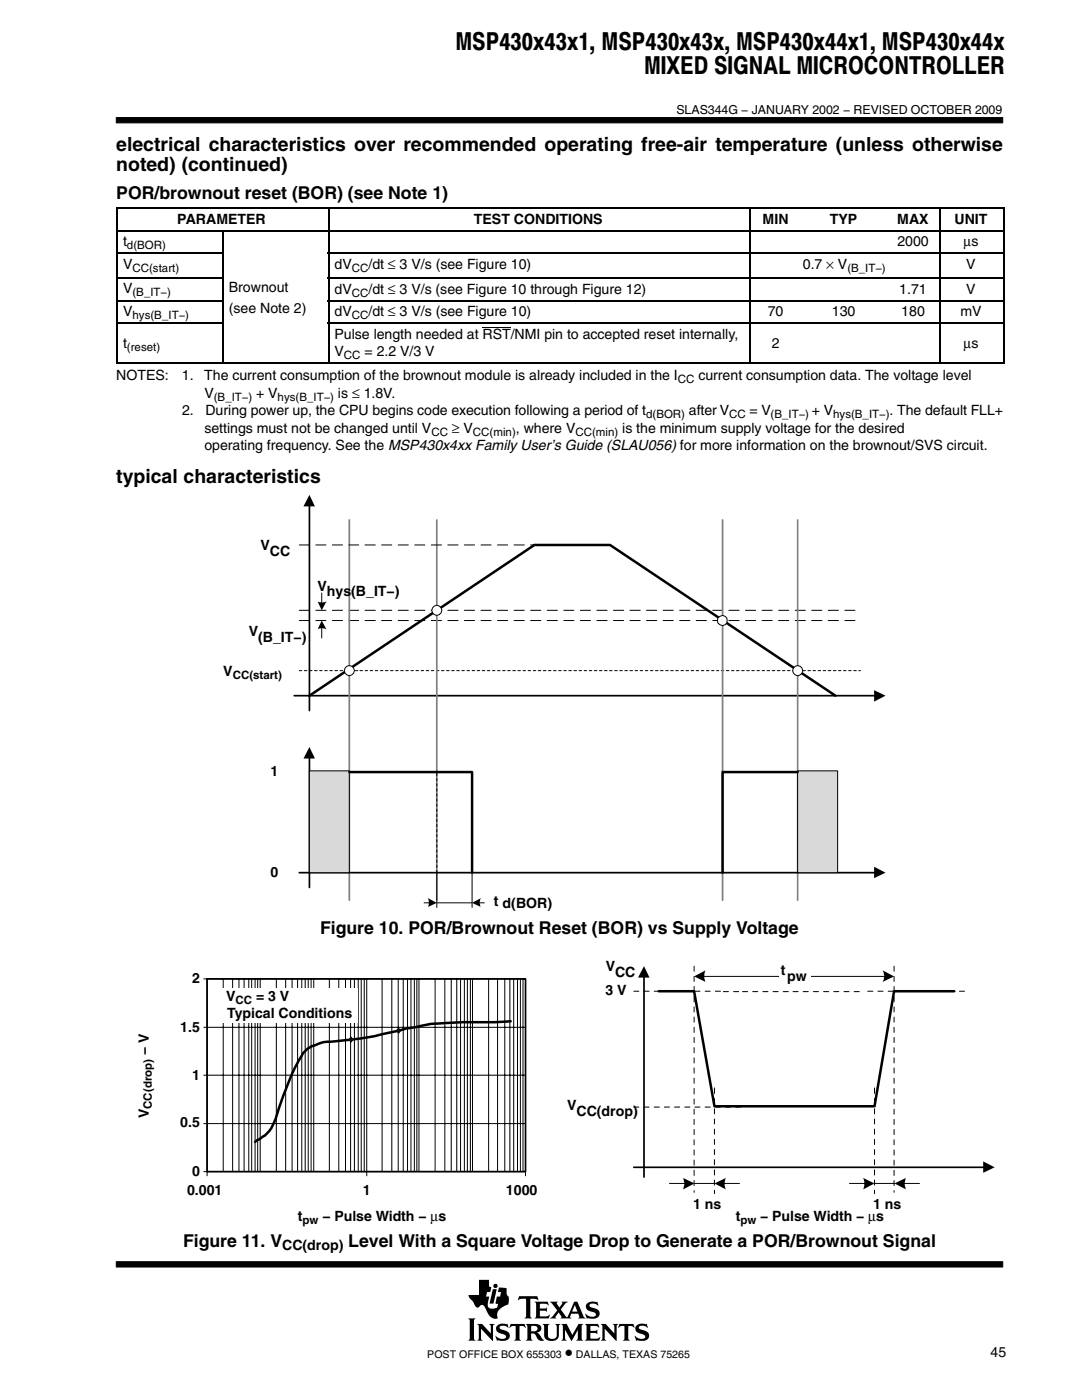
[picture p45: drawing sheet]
<svg xmlns="http://www.w3.org/2000/svg" width="216mm" height="279mm" viewBox="0 0 216 279" stroke-linecap="round" stroke-linejoin="round" font-family="sans-serif">
<defs><g id="words">
<g font-size="4.9">
<text x="90.9" y="9.9">MSP430x43x1, MSP430x43x, MSP430x44x1, MSP430x44x</text>
<text x="128.5" y="14.8">MIXED SIGNAL MICROCONTROLLER</text>
</g>
<g font-size="3.9">
<text x="23.2" y="30.2">electrical characteristics over recommended operating free-air temperature (unless otherwise</text>
<text x="23.2" y="34.1">noted) (continued)</text>
<text x="23.2" y="96.3">typical characteristics</text>
</g>
<g font-size="3.5">
<text x="23.2" y="39.8">POR/brownout reset (BOR) (see Note 1)</text>
<text x="63.9" y="186.4">Figure 10. POR/Brownout Reset (BOR) vs Supply Voltage</text>
<text x="36.5" y="248.8">Figure 11. V</text>
<text x="69.5" y="248.8">Level With a Square Voltage Drop to Generate a POR/Brownout Signal</text>
<text x="112.7" y="271">•</text>
</g>
<g font-size="2.8">
<text x="35.4" y="44.7">PARAMETER</text>
<text x="94.6" y="44.7">TEST CONDITIONS</text>
<text x="152.2" y="44.7">MIN</text>
<text x="165.6" y="44.7">TYP</text>
<text x="179" y="44.7">MAX</text>
<text x="190.5" y="44.7">UNIT</text>
<text x="24.6" y="49.1">t</text>
<text x="24.6" y="53.7">V</text>
<text x="66.8" y="53.7">dV</text>
<text x="73.5" y="53.7">/dt ≤ 3 V/s (see Figure 10)</text>
<text x="160.2" y="53.7">0.7 × V</text>
<text x="179.1" y="49.1">2000</text>
<text x="192.2" y="49.1">µs</text>
<text x="192.8" y="53.7">V</text>
<text x="24.6" y="58.5">V</text>
<text x="45.7" y="58.2">Brownout</text>
<text x="66.8" y="58.6">dV</text>
<text x="73.5" y="58.6">/dt ≤ 3 V/s (see Figure 10 through Figure 12)</text>
<text x="179.4" y="58.6">1.71</text>
<text x="192.8" y="58.6">V</text>
<text x="24.6" y="63">V</text>
<text x="45.7" y="62.4">(see Note 2)</text>
<text x="66.8" y="63">dV</text>
<text x="73.5" y="63">/dt ≤ 3 V/s (see Figure 10)</text>
<text x="153.2" y="63">70</text>
<text x="166" y="63">130</text>
<text x="179.8" y="63">180</text>
<text x="191.6" y="63">mV</text>
<text x="24.6" y="69.4">t</text>
<text x="66.8" y="71.1">V</text>
<text x="66.8" y="67.6">Pulse length needed at RST/NMI pin to accepted reset internally,</text>
<text x="72.7" y="71.1">= 2.2 V/3 V</text>
<text x="154" y="69.4">2</text>
<text x="192.2" y="69.4">µs</text>
<text x="23.2" y="75.8">NOTES:</text>
<text x="36.3" y="75.8">1.</text>
<text x="40.7" y="75.8">The current consumption of the brownout module is already included in the I</text>
<text x="139.4" y="75.8">current consumption data. The voltage level</text>
<text x="36.3" y="82.9">2.</text>
<text x="40.8" y="79.3">V</text>
<text x="41" y="82.9">During power up, the CPU begins code execution following a period of t</text>
<text x="51.1" y="79.3">+ V</text>
<text x="67.4" y="79.3">is ≤ 1.8V.</text>
<text x="137.5" y="82.9">after V</text>
<text x="149.6" y="82.9">= V</text>
<text x="162" y="82.9">+ V</text>
<text x="177.5" y="82.9">. The default FLL+</text>
<text x="40.8" y="86.4">settings must not be changed until V</text>
<text x="40.8" y="89.9">operating frequency. See the MSP430x4xx Family User’s Guide (SLAU056) for more information on the brownout/SVS circuit.</text>
<text x="90.2" y="86.4">≥ V</text>
<text x="102.9" y="86.4">, where V</text>
<text x="124.2" y="86.4">is the minimum supply voltage for the desired</text>
<text x="52" y="109.9">V</text>
<text x="53.9" y="111">CC</text>
<text x="63.4" y="117.9">V</text>
<text x="65.2" y="119">hys(B_IT−)</text>
<text x="49.6" y="126.9">V</text>
<text x="51.5" y="128.1">(B_IT−)</text>
<text x="44.6" y="134.9">V</text>
<text x="54" y="154.9">1</text>
<text x="54" y="175">0</text>
<text x="98.5" y="180.8">t d(BOR)</text>
<text x="38.3" y="196.2">2</text>
<text x="120.9" y="193.8">V</text>
<text x="122.7" y="195">CC</text>
<text x="155.8" y="194.6">t</text>
<text x="157.1" y="195.8">pw</text>
<text x="45.1" y="199.7">V</text>
<text x="45.3" y="203.2">Typical Conditions</text>
<text x="51.1" y="199.7">= 3 V</text>
<text x="120.8" y="198.7">3 V</text>
<text x="36" y="206">1.5</text>
<text x="29.7" y="210.6" transform="rotate(-90 29.7 210.6)">− V</text>
<text x="38.3" y="215.4">1</text>
<text x="113.2" y="221.4">V</text>
<text x="29.7" y="223.2" transform="rotate(-90 29.7 223.2)">V</text>
<text x="36" y="225">0.5</text>
<text x="115" y="222.6">CC(drop)</text>
<text x="37.3" y="238.6">0.001</text>
<text x="38.3" y="234.7">0</text>
<text x="72.4" y="238.6">1</text>
<text x="101" y="238.6">1000</text>
<text x="59.4" y="243.7">t</text>
<text x="64.3" y="243.7">− Pulse Width − µs</text>
<text x="138.3" y="241.4">1 ns</text>
<text x="146.8" y="243.7">t</text>
<text x="151.7" y="243.7">− Pulse Width − µs</text>
<text x="174.2" y="241.4">1 ns</text>
<text x="56.3" y="249.5">CC(drop)</text>
<text x="197.6" y="270.8">45</text>
</g>
<text font-size="2.5" x="135" y="22.7">SLAS344G − JANUARY 2002 − REVISED OCTOBER 2009</text>
<g font-size="2.3">
<text x="25.3" y="49.7">d(BOR)</text>
<text x="26.4" y="54.3">CC(start)</text>
<text x="26.4" y="59.1">(B_IT−)</text>
<text x="70.2" y="54.3">CC</text>
<text x="70.2" y="59.2">CC</text>
<text x="169.1" y="54.3">(B_IT−)</text>
<text x="26.4" y="63.6">hys(B_IT−)</text>
<text x="70.2" y="63.6">CC</text>
<text x="25.3" y="70">(reset)</text>
<text x="68.6" y="71.7">CC</text>
<text x="135.3" y="76.4">CC</text>
<text x="42.7" y="79.9">(B_IT−)</text>
<text x="55.4" y="79.9">hys(B_IT−)</text>
<text x="128.9" y="83.5">d(BOR)</text>
<text x="145.5" y="83.5">CC</text>
<text x="153.8" y="83.5">(B_IT−)</text>
<text x="166.2" y="83.5">hys(B_IT−)</text>
<text x="86.1" y="87">CC</text>
<text x="94.4" y="87">CC(min)</text>
<text x="114.8" y="87">CC(min)</text>
<text x="46.4" y="135.6">CC(start)</text>
<text x="47" y="200.3">CC</text>
<text x="30.3" y="221.3" transform="rotate(-90 30.3 221.3)">CC(drop)</text>
<text x="60.4" y="244.4">pw</text>
<text x="147.7" y="244.4">pw</text>
</g>
<g font-size="2.1">
<text x="85.3" y="271">POST OFFICE BOX 655303</text>
<text x="114.9" y="271">DALLAS, TEXAS 75265</text>
</g>
</g></defs>
<g fill="#000" stroke="#000" stroke-width=".2">
<path d="M23.2 23.5h176.9v1h-176.9z" fill-rule="evenodd"/>
<path d="M23.2 251.8h176.9v1.1h-176.9z" fill-rule="evenodd"/>
</g>
<g fill="#000">
<path d="M98.3 257.3h.8l-.6 2.9h-.8z"/>
<path d="M93.4 263.1h1.5l-.3 .4v3.7l.3 .4h-1.5l.3-.4v-3.7z" fill-rule="evenodd"/>
<path d="M95.2 264.2h1l1.7 1.9v-1.5l-.3-.4h1.1l-.3 .4v3l-2.4-2.4v2l.3 .4h-1.1l.3-.6v-2.3z" fill-rule="evenodd"/>
<path d="M95.6 255.4h2v1.3l.4 .2-.2 1h-.6l-.2 .9h.6l-.3 1.2 .1 .7a.9 .9 0 0 0 1.2 .4l.6-.1 .2-.8-.5-.1 .2-1.3h.7l.2-.9h-.7l.3-1 1.5 .2v1.1l.2 .4 .2 .2v.7a.81 .81 0 0 1-.6 1 2.73 2.73 0 0 0-1.7 1.7l.1 .9h-.1a1.81 1.81 0 0 1-2.1-1.5l-.3-.6a.7 .7 0 0 0-.6-.6 .7 .7 0 0 0-.7 .5 1.12 1.12 0 0 1-1.1-1l-.7-.8-.2-.7h2.1z" fill-rule="evenodd"/>
<path d="M99.2 264.6a1.71 1.71 0 0 1 1.7-.4l.2 .1 .1-.1 .3 .8-.6-.3-.8-.1a.41 .41 0 0 0-.4 .5 .41 .41 0 0 0 .5 .3 1.29 1.29 0 0 1 1.5 1.4 1.08 1.08 0 0 1-1.2 .8l-1.1-.1-.2 .1-.4-1 .8 .5 .5 .1 .6-.1 .3-.2a.72 .72 0 0 0-.9-.7 .99 .99 0 0 1-1-.5 .99 .99 0 0 1 .1-1.1z" fill-rule="evenodd"/>
<path d="M101.9 264.2h2.8l.2 .8-.7-.4h-.4l-.1 .2v2.4l.3 .4h-1.4l.3-.4v-2.4l-.1-.2h-.5l-.7 .4z" fill-rule="evenodd"/>
<path d="M103.6 258.7h3.6l.2 .8-.4-.3-1.2 .1v3.5l.3 .3h-1.4l.2-.2 .1-.3v-3.2l-.1-.2h-.8l-.7 .3z" fill-rule="evenodd"/>
<path d="M104.9 264.2h1.9a.9 .9 0 0 1 1 .4 .9 .9 0 0 1 0 1.1l-.7 .2 .5 .4 .9 1.2a1.2 1.2 0 0 1-1.6-1l-.3-.3-.6-.1v1l.3 .5h-1.4l.3-.6v-2.3z" fill-rule="evenodd"/>
<path d="M106.7 259.8h2.6l.1 .7-.5-.3-1.2 .1v.8h1.1l.3-.2v.9l-.4-.2h-1v1l.2 .1h1.2l.5-.3h.1l-.2 .7h-2.8l.3-.5v-2.3z" fill-rule="evenodd"/>
<path d="M108.3 264.2h1.3l-.3 .4v2a.65 .65 0 0 0 .7 .6h.6l.4-.4 .1-2.1-.3-.5h1l-.3 .4v1.8a1.54 1.54 0 0 1-2.4 1l-.5-.7v-2.1z" fill-rule="evenodd"/>
<path d="M112 264.2h1.1l1.1 2.2 1.2-2.2h1l-.3 .4v2.6l.3 .4h-1.4l.3-.4v-1.8l-1.3 2.2-1.3-2.2v1.7l.4 .5h-1.1l.3-.6v-2.3z" fill-rule="evenodd"/>
<path d="M109.7 259.8h1.6l-.2 .3 .5 .8 .6-.8-.1-.3h1.2l-.4 .3-1 1.2 1.2 1.6 1.5-3.1h.6l1.2 2.9 .4 .4-1.4-.1a.22 .22 0 0 0 .2-.1 .22 .22 0 0 0 0-.3l-.2-.4h-1.4l-.2 .7 .2 .2h-2.2l.2-.3-.5-.9-.7 .9 .2 .3h-1.3l.6-.4 .9-1.2z" fill-rule="evenodd"/>
<path d="M117.1 260.2a2.08 2.08 0 0 1 1.9-.3l.2-.2 .1 .9a1.22 1.22 0 0 0-1.7-.1 .82 .82 0 0 0 .9 .6 1.06 1.06 0 0 1 1.2 1.1 1.06 1.06 0 0 1-1.2 1l-1.2-.1-.2 .1-.3-1 .8 .5 .8 .1a.46 .46 0 0 0 .5-.5 .46 .46 0 0 0-.5-.4l-.2-.1a1.11 1.11 0 0 1-1.2-1.5z" fill-rule="evenodd"/>
<path d="M116.7 264.2h2.6l.2 .8-.6-.4-1.1 .1v.9h1.1l.3-.2v.9l-.4-.3h-1v1.1l1.3 .1 .7-.4-.3 .8h-2.8l.3-.4v-2.6z" fill-rule="evenodd"/>
<path d="M119.9 264.2h1l1.7 1.9v-1.5l-.3-.4h1l-.3 .4v3l-2.3-2.4v2l.3 .4h-1.1l.3-.4v-2.6z" fill-rule="evenodd"/>
<path d="M123.6 264.2h2.8l.2 .8-.6-.4h-.5l-.1 .2v2.4l.3 .4h-1.4l.3-.4v-2.4l-.1-.2h-.5l-.7 .4z" fill-rule="evenodd"/>
<path d="M127 264.6a1.74 1.74 0 0 1 1.6-.4l.3 .1 .1-.1 .3 .8h-.1a1.2 1.2 0 0 0-1.7-.1 1.47 1.47 0 0 0 1.3 .7 1.03 1.03 0 0 1 .7 1.2 1.03 1.03 0 0 1-1.2 .8l-1.1-.1-.2 .1-.4-1 .9 .5 .9 .1a.45 .45 0 0 0 .4-.6 .45 .45 0 0 0-.6-.3l-.2-.1a1.11 1.11 0 0 1-1.2-1.4z" fill-rule="evenodd"/>
<circle cx="98.9" cy="256.6" r=".43"/>
</g>
<g fill="#fff">
<path d="M114.7 260.4l.5 1.4h-1z"/>
<path d="M106 264.7l.6-.1a.56 .56 0 0 1 .6 .5 .56 .56 0 0 1-.6 .6h-.6z" fill-rule="evenodd"/>
</g>
<g fill="none" stroke="#000" stroke-width=".32">
<path d="M23.2 41.5h177.3M23.2 46.1h177.3M23.2 50.5h21.1M23.2 55.6h21.1M23.2 60h21.1M23.4 41.3v31.4M44.5 45.9v26.8M65.4 50.5h135.1M65.4 55.6h135.1M65.4 60h135.1M65.6 41.3v31.4M149.7 41.3v31.4"/>
<path d="M187.6 41.3v31.4M200.3 41.3v31.4M23.2 64.4h21.1M23.2 72.5h177.3M65.4 64.4h135.1"/>
</g>
<g fill="none" stroke="#000" stroke-width=".2">
<path d="M96.3 65.4h5.6M59.7 133.8h.5M59.7 123.8h2M59.7 121.8h2M60.7 133.8h.5M61.7 133.8h.6M62.8 133.8h.5M63 123.8h2M63 121.8h2M63.8 133.8h.5M64.8 133.8h.5M65.8 133.8h.5"/>
<path d="M66.3 123.8h2.1M66.3 121.8h2.1M66.8 133.8h.5M67.8 133.8h.6M68.9 133.8h.5M69.6 123.8h2M69.6 121.8h2M69.9 133.8h.5M70.9 133.8h.5M71.8 133.8h.5M72.8 133.8h.6M72.8 123.8h2.1"/>
<path d="M72.8 121.8h2.1M73.9 133.8h.5M74.9 133.8h.5M75.9 133.8h.5M76.1 123.8h2.1M76.1 121.8h2.1M76.9 133.8h.5M77.9 133.8h.5M78.9 133.8h.6M79.5 123.8h2M79.5 121.8h2M80 133.8h.5"/>
<path d="M81 133.8h.5M82 133.8h.5M82.8 123.8h2M82.8 121.8h2M83 133.8h.5M84 133.8h.5M85 133.8h.6M86.1 133.8h.5M86.1 123.8h2M86.1 121.8h2M87.1 133.8h.5M88.1 133.8h.5"/>
<path d="M89.1 133.8h.5M89.4 123.8h2M89.4 121.8h2M90.1 133.8h.5M91.1 133.8h.6M92.2 133.8h.5M92.7 123.8h2M92.7 121.8h2M93.2 133.8h.5M94.2 133.8h.5M95.2 133.8h.5M96 123.8h2"/>
<path d="M96 121.8h2M96.2 133.8h.5M97.2 133.8h.5M98.3 133.8h.5M99.3 133.8h.5M99.3 123.8h2M99.3 121.8h2M100.3 133.8h.5M101.3 133.8h.5M102.3 133.8h.5M102.6 123.8h2M102.6 121.8h2"/>
<path d="M103.3 133.8h.5M104.4 133.8h.5M105.4 133.8h.5M105.9 123.8h2M105.9 121.8h2M106.4 133.8h.5M107.4 133.8h.5M108.4 133.8h.5M109.2 123.8h2M109.2 121.8h2M109.4 133.8h.5M110.5 133.8h.5"/>
<path d="M111.5 133.8h.5M112.5 133.8h.5M112.5 123.8h2M112.5 121.8h2M113.5 133.8h.5M114.5 133.8h.5M115.5 133.8h.5M115.8 123.8h2M115.8 121.8h2M116.6 133.8h.5M117.6 133.8h.5M118.6 133.8h.5"/>
<path d="M119.1 123.8h2M119.1 121.8h2M119.6 133.8h.5M120.6 133.8h.5M121.6 133.8h.5M122.4 123.8h2M122.4 121.8h2M122.7 133.8h.5M123.7 133.8h.5M124.7 133.8h.5M125.7 133.8h.5M125.7 123.8h2"/>
<path d="M125.7 121.8h2M126.7 133.8h.5M127.7 133.8h.5M128.8 133.8h.5M129 123.8h2M129 121.8h2M129.8 133.8h.5M130.8 133.8h.5M131.8 133.8h.5M132.3 123.8h2M132.3 121.8h2M132.8 133.8h.5"/>
<path d="M133.8 133.8h.5M134.9 133.8h.5M135.6 123.8h2.1M135.6 121.8h2.1M135.9 133.8h.5M136.9 133.8h.5M137.9 133.8h.5M138.9 133.8h.5M138.9 123.8h2.1M138.9 121.8h2.1M139.9 133.8h.5M141 133.8h.5"/>
<path d="M142 133.8h.5M142.2 123.8h2M142.2 121.8h2M143 133.8h.4M143.9 133.8h.5M144.9 133.8h.5M145.4 123.8h2.1M145.4 121.8h2.1M146 133.8h.5M147 133.8h.5M148 133.8h.5M148.7 123.8h2.1"/>
<path d="M148.7 121.8h2.1M149 133.8h.5M150 133.8h.5M151 133.8h.5M152.1 133.8h.5M152.1 123.8h2M152.1 121.8h2M153.1 133.8h.5M154.1 133.8h.5M155.1 133.8h.5M155.4 123.8h2M155.4 121.8h2"/>
<path d="M156.1 133.8h.5M157.1 133.8h.5M158.2 133.8h.5M158.7 123.8h2M158.7 121.8h2M159.2 133.8h.5M160.2 133.8h.5M161.2 133.8h.5M162 123.8h2M162 121.8h2M162.2 133.8h.5M163.2 133.8h.5"/>
<path d="M164.3 133.8h.5M165.3 133.8h.5M165.3 123.8h2M165.3 121.8h2M166.3 133.8h.5M167.3 133.8h.5M168.3 133.8h.5M168.6 123.8h2M168.6 121.8h2M169.3 133.8h.5M170.4 133.8h.5M171.4 133.8h.3"/>
</g>
<path d="M61.7 100.8v41M58.7 138.8h116" fill="none" stroke="#000" stroke-width=".34"/>
<path d="M61.7 98.8l1.1 2.3h-2.2zM174.4 137.7l2.3 1.1-2.3 1.2z" fill="#000"/>
<path d="M61.7 138.8l44.9-30h15.1l45 30" fill="none" stroke="#000" stroke-width=".5"/>
<path d="M69.7 103.8v75.9M87.2 103.8v75.9M144.2 103.8v75.9M159.2 103.8v75.9" fill="none" stroke="#808080" stroke-width=".34"/>
<circle cx="69.7" cy="133.8" r="1" fill="#fff"/>
<circle cx="69.7" cy="133.8" r="1" fill="none" stroke="#000" stroke-width=".2"/>
<circle cx="87.1" cy="121.8" r="1" fill="#fff"/>
<circle cx="87.1" cy="121.8" r="1" fill="none" stroke="#000" stroke-width=".2"/>
<circle cx="144.2" cy="123.8" r=".99" fill="#fff"/>
<circle cx="144.2" cy="123.8" r=".99" fill="none" stroke="#000" stroke-width=".2"/>
<circle cx="159.2" cy="133.8" r="1" fill="#fff"/>
<circle cx="159.2" cy="133.8" r="1" fill="none" stroke="#000" stroke-width=".2"/>
<path d="M61.7 151.1v26M59.7 174.2h115" fill="none" stroke="#000" stroke-width=".34"/>
<path d="M61.7 149.1l1.1 2.3h-2.2zM174.4 173l2.3 1.2-2.3 1.1z" fill="#000"/>
<path d="M61.7 153.8h8v20.4h-8z" fill-rule="evenodd" fill="#d9d9d9"/>
<path d="M61.7 153.8h8v20.4h-8z" fill="none" stroke="#000" stroke-width=".2"/>
<path d="M159.2 153.8h7.9v20.4h-7.9z" fill-rule="evenodd" fill="#d9d9d9"/>
<g fill="none" stroke="#000" stroke-width=".2">
<path d="M59.7 108.8h2M63 108.8h2M64.2 118.3v2.2M66.3 108.8h2.1M69.6 108.8h2M72.8 108.8h2.1M76.1 108.8h2.1M79.5 108.8h2M82.8 108.8h2M86.1 108.8h2M89.4 108.8h2M92.7 108.8h2"/>
<path d="M96 108.8h2M99.3 108.8h2M102.6 108.8h2M105.9 108.8h.7M64.2 125.2v2.1M87.2 154.3v.5M87.2 155.4v.5M87.2 156.4v.5M87.2 157.4v.5M87.2 158.4v.5M87.2 159.4v.5M159.2 153.8h7.9v20.4h-7.9z"/>
<path d="M87.2 160.4v.5M87.2 161.5v.5M87.2 162.5v.5M87.2 163.5v.5M87.2 164.5v.5M87.2 165.5v.5M87.2 166.5v.5M87.2 167.6v.5M87.2 168.6v.5M87.2 169.6v.5M87.2 170.6v.5M87.2 171.6v.5"/>
<path d="M87.2 172.6v.5M87.2 173.7v7.4M94.2 174.2v6.9M84.6 180.2h1.2M87.2 180.2h7M95.5 180.2h1.1M138.5 192.8v1M138.5 194.9v1M140.2 194.9h36.5M178.4 192.8v1M178.4 194.9v1M138.5 200.9v1.1"/>
<path d="M138.5 203v1M138.5 205v1M138.5 207v1.1M138.5 209.1v1M138.5 211.1v1M138.5 213.1v1.1M138.5 215.2v1M138.5 217.2v1.1M138.5 219.3v1M142.6 217.1v1.1M142.6 219.2v1.1M174.5 217.1v1.1"/>
<path d="M174.5 219.2v1.1M178.4 200.9v1.1M178.4 203v1M178.4 205v1M178.4 207v1.1M178.4 209.1v1M178.4 211.1v1M178.4 213.1v1.1M178.4 215.2v1M178.4 217.2v1.1M178.4 219.3v1M126.5 220.9h1"/>
<path d="M128.5 220.9h1M130.5 220.9h1.1M132.6 220.9h1M133.6 236.2h3.2M134.6 220.9h1M136.6 220.9h1.1M138.5 221.4v1M138.5 223.4v1M138.5 225.4v1M138.5 227.5v1M138.5 229.5v1M138.5 231.5v1"/>
<path d="M138.5 233.6v1M138.5 235.6v1M138.5 237.6v.4M138.6 236.2h4M138.7 220.9h1M140.7 220.9h1M142.6 221.3v1M142.6 223.3v1M142.6 225.3v1.1M142.6 227.4v1M142.6 229.4v1M142.6 231.4v1.1"/>
<path d="M142.6 233.5v1M142.6 235.5v1M142.6 237.5v.7M142.7 220.9h1.1M144.3 236.2h3.3M144.8 220.9h1M146.8 220.9h1M169.5 236.2h3.3M174.5 221.3v1M174.5 223.3v1M174.5 225.3v1.1M174.5 227.4v1"/>
<path d="M174.5 229.4v1M174.5 231.4v1.1M174.5 233.5v1M174.5 235.5v1M174.5 237.5v.7M174.5 236.2h4M178.4 221.4v1M178.4 223.4v1M178.4 225.4v1M178.4 227.5v1M178.4 229.5v1M178.4 231.5v1"/>
<path d="M178.4 233.6v1M178.4 235.6v1M178.4 237.6v.4M180.3 236.2h3.2"/>
</g>
<path d="M69.7 154.1h24.5v20.1M159.2 154.1h-15v20.1M131.5 197.8h7l4.1 23h31.9l3.9-23h12" fill="none" stroke="#000" stroke-width=".5"/>
<g fill="#000">
<path d="M128.5 192.8l1.1 2.3h-2.3zM196.2 231.8l2.3 1.2-2.3 1.1z"/>
<path d="M63.4 120v.1a1.84 1.84 0 0 0 1.7-.1l-.9 1.8z" fill-rule="evenodd"/>
<path d="M64.2 123.8l.9 1.8a1.58 1.58 0 0 0-1.7 0z" fill-rule="evenodd"/>
<path d="M85.4 179.2l1.8 1-1.8 .8 .2-.4v-.9z" fill-rule="evenodd"/>
<path d="M94.2 180.2l1.8-1a1.58 1.58 0 0 0 0 1.8z" fill-rule="evenodd"/>
<path d="M138.5 194.9l2.3-1.2-.3 .6v1l.3 .7z" fill-rule="evenodd"/>
<path d="M176.1 193.7l2.3 1.2-2.3 1.1 .1-.2a2.02 2.02 0 0 0-.1-2.1z" fill-rule="evenodd"/>
<path d="M136.3 235.1l2.3 1.1-2.3 1.2 .2-.9z" fill-rule="evenodd"/>
<path d="M142.6 236.2l2.3-1.1-.3 .7v.9l.3 .7z" fill-rule="evenodd"/>
<path d="M172.2 235.1l2.3 1.1-2.3 1.2 .3-.7v-.9z" fill-rule="evenodd"/>
<path d="M178.5 236.2l2.3-1.1-.3 .8v.6l.3 .9z" fill-rule="evenodd"/>
</g>
<path d="M128.5 194.9v40M126.5 233h69.9" fill="none" stroke="#000" stroke-width=".34"/>
<path d="M155.5 191.6h6.3v5.1h-6.3z" fill-rule="evenodd" fill="#fff"/>
<g fill="none" stroke="#000" stroke-width=".2">
<path d="M40.7 195.4h64.2v39.3M41.3 195.4v39.3M44.5 195.4v38.4M46.4 195.4v38.4M47.7 195.4v38.4M48.7 195.4v38.4M49.6 195.4v38.4M50.2 195.4v38.4M50.9 195.4v38.4M51.4 195.4v38.4M51.9 195.4v38.4M55.1 195.4v38.4"/>
<path d="M57 195.4v38.4M58.3 195.4v38.4M59.4 195.4v38.4M60.2 195.4v38.4M60.9 195.4v38.4M61.5 195.4v38.4M62.1 195.4v38.4M62.6 195.4v38.4M65.7 195.4v38.4M67.6 195.4v38.4M68.9 195.4v38.4M70 195.4v38.4"/>
<path d="M70.7 195.4v38.4M71.5 195.4v38.4M72.1 195.4v38.4M72.7 195.4v38.4M73.2 195.4v39.3M76.2 195.4v38.4M78.2 195.4v38.4M79.5 195.4v38.4M80.5 195.4v38.4M81.3 195.4v38.4M82 195.4v38.4M82.7 195.4v38.4"/>
<path d="M83.2 195.4v38.4M83.6 195.4v38.4M86.8 195.4v38.4M88.8 195.4v38.4M90 195.4v38.4M91.1 195.4v38.4M91.9 195.4v38.4M92.7 195.4v38.4M93.3 195.4v38.4M93.9 195.4v38.4M94.3 195.4v38.4M97.5 195.4v38.4"/>
<path d="M99.3 195.4v38.4M100.7 195.4v38.4M101.7 195.4v38.4M102.5 195.4v38.4M103.3 195.4v38.4M103.8 195.4v38.4M104.4 195.4v38.4M40.7 214.6h64.2M40.7 205h64.2M40.7 224.2h64.2M40.7 233.8h64.2"/>
</g>
<path d="M41.3 195.4h63.6v38.4h-63.6z" fill="none" stroke="#000" stroke-width=".34"/>
<path d="M101.9 203.8l-3.1 .2h-6.5a53.3 53.3 0 0 0-8 .7l-3.2 .6a72.5 72.5 0 0 1-16.6 2.7l-1.6 .6a4.6 4.6 0 0 0-3.2 2.9 68.1 68.1 0 0 0-4.7 11.9 6.5 6.5 0 0 1-3.7 4.1l-.4 .4" fill="none" stroke="#000" stroke-width=".5"/>
<g fill="#000080" stroke="#000080" stroke-width=".2">
<path d="M70 207l.5 .5-.5 .5-.4-.5z" fill-rule="evenodd"/>
<path d="M79.5 205.2l.5 .5-.5 .5-.4-.5z" fill-rule="evenodd"/>
</g>
<path d="M43.4 197.2h28.1v6.9h-28.1z" fill-rule="evenodd" fill="#fff"/>
<g fill="none" stroke="#000" stroke-width=".2">
<path d="M126.5 197.8h1M128.5 197.8h1M130.5 197.8h1.1M132.6 197.8h1M134.6 197.8h1M136.6 197.8h1.1M138.5 196.9v1M138.5 198.9v1M138.7 197.8h1M140.7 197.8h1M142.7 197.8h1.1M144.3 197.9h1.1"/>
<path d="M146.4 197.9h1M148.2 197.9h1M150.2 197.9h1M152.2 197.9h1M154.3 197.9h1M156.3 197.9h1M158.2 197.9h1.1M160.3 197.9h1M162.3 197.9h1M164.3 197.9h1.1M166.4 197.9h1M168.4 197.9h1"/>
<path d="M170.4 197.9h1.1M173.1 197.8h1.1M175.2 197.8h1M177.2 197.8h1M178.4 196.9v1M178.4 198.9v1M179.2 197.8h1.1M181.3 197.8h1M183.3 197.8h1M185.3 197.8h1.1M187.4 197.8h1M189.4 197.8h1"/>
<path d="M191.4 197.8h1.1"/>
</g>
<use href="#words"/>
</svg>
